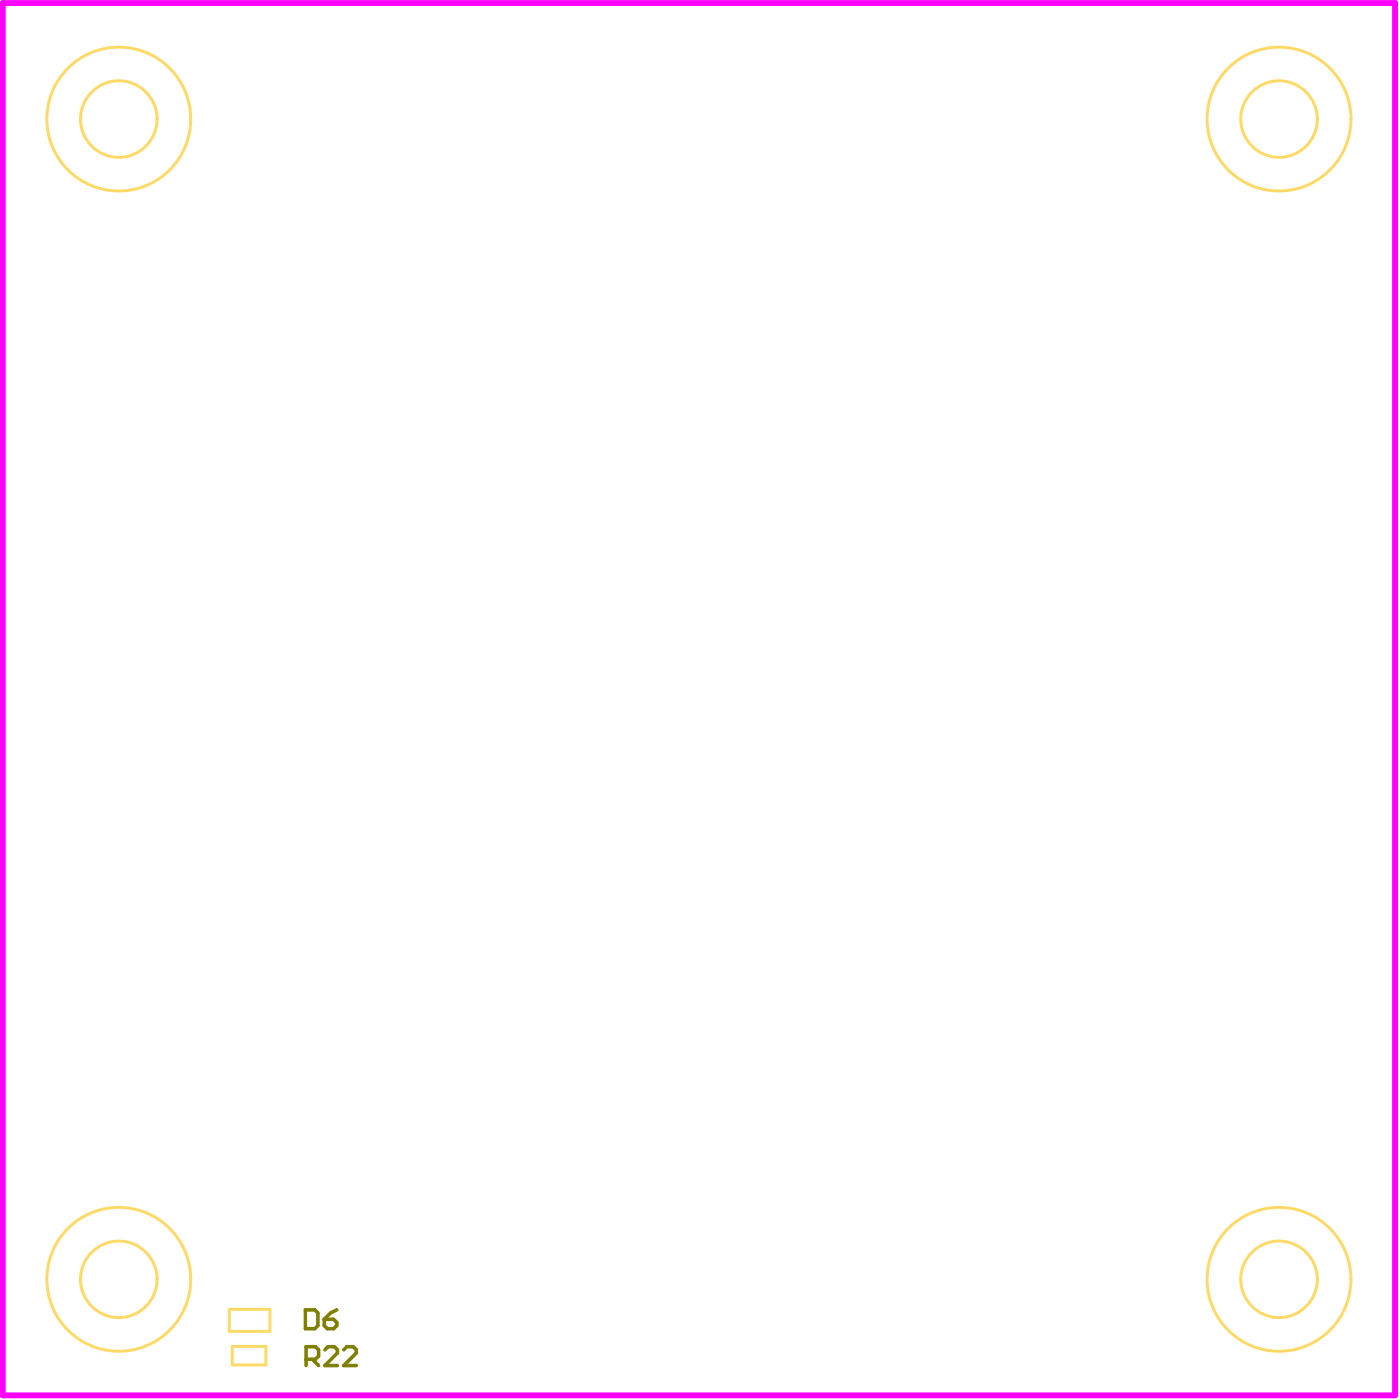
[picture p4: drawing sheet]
<svg xmlns="http://www.w3.org/2000/svg" width="201mm" height="201mm" viewBox="0 0 201 201" stroke-linecap="round" stroke-linejoin="round" font-family="sans-serif">
<path d="M.4 .4h199.6v199.7h-199.6z" fill="none" stroke="#f0f" stroke-width=".84"/>
<g fill="none" stroke="#ffd966" stroke-width=".42">
<path d="M32.9 187.7h5.8v3.2h-5.8zM33.3 193h4.8v2.7h-4.8z"/>
<circle cx="17" cy="17.1" r="10.3"/>
<circle cx="17" cy="17.1" r="5.5"/>
<circle cx="183.4" cy="17.1" r="10.3"/>
<circle cx="183.4" cy="17.1" r="5.5"/>
<circle cx="17" cy="183.4" r="10.3"/>
<circle cx="17" cy="183.4" r="5.5"/>
<circle cx="183.4" cy="183.4" r="10.3"/>
<circle cx="183.4" cy="183.4" r="5.5"/>
</g>
<path d="M43.8 187.8h1.3l.5 .5v1.8l-.5 .4h-1.3zM43.9 194.9h1.3l.5-.5v-.9l-.5-.4h-1.3v2.7M44.8 194.9l.9 .9M46.5 189.2h1.3l.5 .4v.5l-.5 .4h-.9l-.4-.4zM46.6 193.5l.4-.4h.9l.5 .4v.5l-1.8 1.8h1.8M48.3 187.8l-.9 .5-.9 .9M49.3 193.5l.4-.4h.9l.5 .4v.5l-1.8 1.8h1.8" fill="none" stroke="#808000" stroke-width=".51"/>
</svg>
